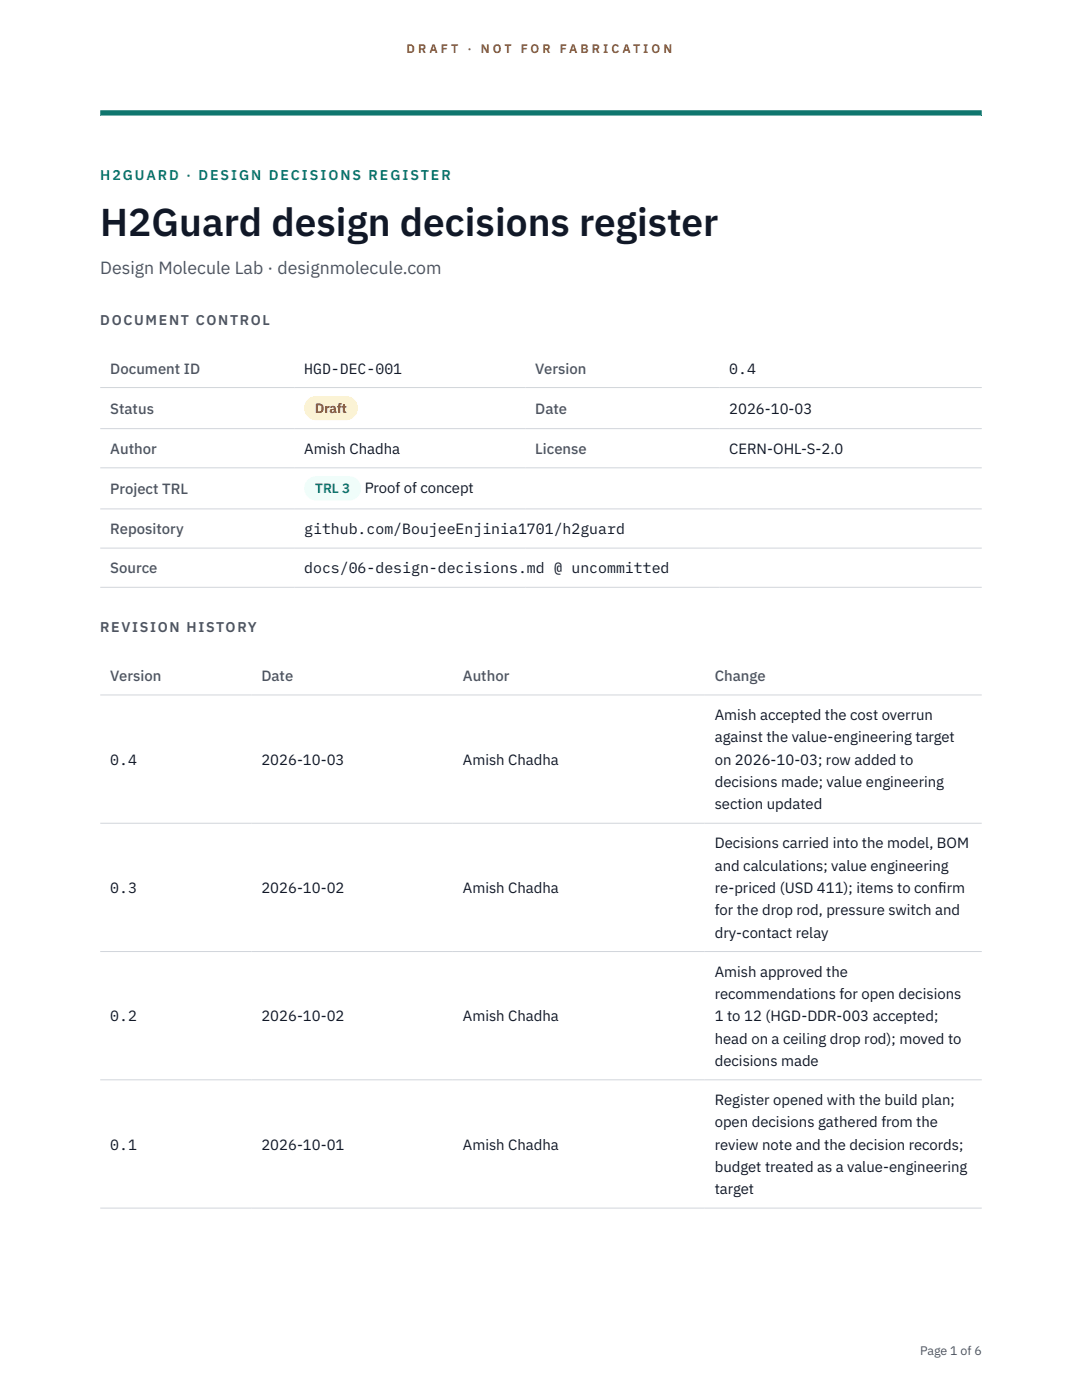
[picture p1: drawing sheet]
<svg xmlns="http://www.w3.org/2000/svg" width="216mm" height="279mm" viewBox="0 0 216 279" stroke-linecap="round" stroke-linejoin="round" font-family="sans-serif">
<defs><g id="words">
<text font-size="7.8" fill="#111827" x="20" y="47.1">H2Guard design decisions register</text>
<text font-size="3.5" fill="#4b5563" x="20" y="54.6">Design Molecule Lab · designmolecule.com</text>
<g font-size="3" fill="#4b5563">
<text x="22" y="74.5">Document ID</text>
<text x="106.8" y="74.5">Version</text>
<text x="22" y="82.6">Status</text>
<text x="106.8" y="82.6">Date</text>
<text x="22" y="90.6">Author</text>
<text x="106.8" y="90.6">License</text>
<text x="22" y="98.6">Project TRL</text>
<text x="22" y="106.6">Repository</text>
<text x="22" y="114.4">Source</text>
<text x="22" y="135.9">Version</text>
<text x="52.2" y="135.9">Date</text>
<text x="92.4" y="135.9">Author</text>
<text x="142.6" y="135.9">Change</text>
</g>
<g font-size="3" fill="#111827">
<text x="60.7" y="74.5">HGD-DEC-001</text>
<text x="145.5" y="74.5">0.4</text>
<text x="145.5" y="82.6">2026-10-03</text>
<text x="60.7" y="90.6">Amish Chadha</text>
<text x="145.5" y="90.6">CERN-OHL-S-2.0</text>
<text x="72.8" y="98.5">Proof of concept</text>
<text x="60.7" y="106.6">github.com/BoujeeEnjinia1701/h2guard</text>
<text x="60.7" y="114.4">docs/06-design-decisions.md @ uncommitted</text>
<text x="142.6" y="143.7">Amish accepted the cost overrun</text>
<text x="142.6" y="148.2">against the value-engineering target</text>
<text x="22" y="152.6">0.4</text>
<text x="52.2" y="152.6">2026-10-03</text>
<text x="92.4" y="152.6">Amish Chadha</text>
<text x="142.6" y="152.6">on 2026-10-03; row added to</text>
<text x="142.6" y="157.1">decisions made; value engineering</text>
<text x="142.6" y="161.5">section updated</text>
<text x="142.6" y="169.3">Decisions carried into the model, BOM</text>
<text x="142.6" y="173.8">and calculations; value engineering</text>
<text x="22" y="178.2">0.3</text>
<text x="52.2" y="178.2">2026-10-02</text>
<text x="92.4" y="178.2">Amish Chadha</text>
<text x="142.6" y="178.2">re-priced (USD 411); items to conf</text>
<text x="187.2" y="178.2">irm</text>
<text x="142.6" y="182.7">for the drop rod, pressure switch and</text>
<text x="142.6" y="187.1">dry-contact relay</text>
<text x="142.6" y="194.9">Amish approved the</text>
<text x="22" y="203.8">0.2</text>
<text x="52.2" y="203.8">2026-10-02</text>
<text x="92.4" y="203.8">Amish Chadha</text>
<text x="142.6" y="199.4">recommendations for open decisions</text>
<text x="142.6" y="203.8">1 to 12 (HGD-DDR-003 accepted;</text>
<text x="142.6" y="208.3">head on a ceiling drop rod); moved to</text>
<text x="142.6" y="212.7">decisions made</text>
<text x="142.6" y="220.5">Register opened with the build plan;</text>
<text x="142.6" y="225">open decisions gathered from the</text>
<text x="22" y="229.4">0.1</text>
<text x="52.2" y="229.4">2026-10-01</text>
<text x="92.4" y="229.4">Amish Chadha</text>
<text x="142.6" y="229.4">review note and the decision records;</text>
<text x="142.6" y="233.9">budget treated as a value-engineering</text>
<text x="142.6" y="238.3">target</text>
</g>
<text font-size="2.8" fill="#0f766e" x="20" y="36">H2GUARD · DESIGN DECISIONS REGISTER</text>
<g font-size="2.8" fill="#4b5563">
<text x="20" y="64.8">DOCUMENT CONTROL</text>
<text x="20" y="126.2">REVISION HISTORY</text>
</g>
<text font-size="2.7" fill="#92400e" x="62.9" y="82.5">Draft</text>
<text font-size="2.7" fill="#0f766e" x="62.9" y="98.5">TRL 3</text>
<g font-size="2.5" fill="#b45309">
<text x="81.1" y="10.5">D R A F T</text>
<text x="93.3" y="10.5">·</text>
<text x="95.9" y="10.5">N O T</text>
<text x="103.9" y="10.5">F O R</text>
<text x="111.7" y="10.5">F A B R I C A T I O N</text>
</g>
<text font-size="2.5" fill="#4b5563" x="183.6" y="270.3">Page 1 of 6</text>
</g></defs>
<path d="M20 23.1h175.9zM20 22h175.9v1.1h-175.9z" fill-rule="evenodd" fill="#0f766e"/>
<path d="M20 77.3h175.9M20 85.5h175.9M20 93.4h175.9M20 101.6h175.9M20 109.4h175.9M20 117.2h175.9M20 138.7h175.9M20 164.3h175.9M20 189.9h175.9M20 215.5h175.9M20 241.1h175.9" fill="none" stroke="#d1d5db" stroke-width=".2"/>
<path d="M60.7 79h10.7v4.9h-10.7z" fill="#fef3c7"/>
<path d="M60.7 95.1h11.4v4.8h-11.4z" fill="#f0fdfa"/>
<use href="#words"/>
</svg>
